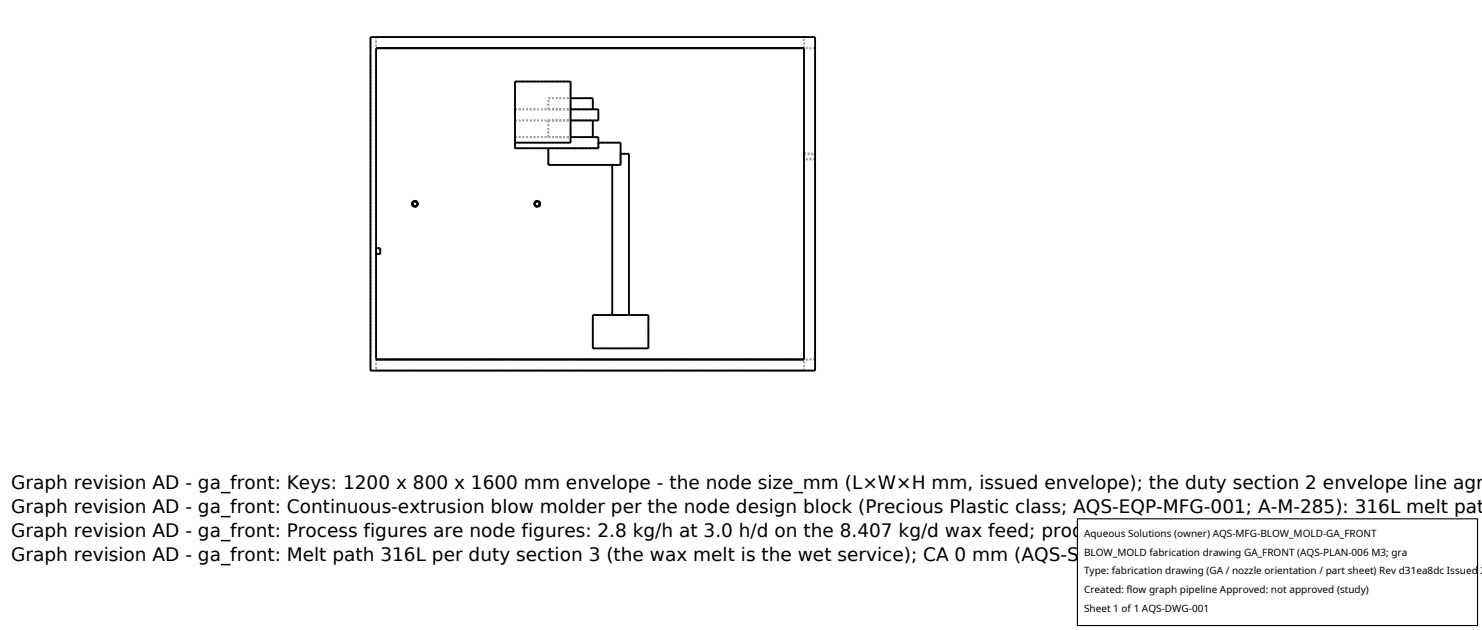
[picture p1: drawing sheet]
<svg xmlns="http://www.w3.org/2000/svg" width="212mm" height="90mm" viewBox="0 0 212 90" stroke-linecap="round" stroke-linejoin="round" font-family="sans-serif">
<defs><g id="words">
<g font-size="2.6">
<text x="1.6" y="69.8">Graph revision AD - ga_front: Keys: 1200 x 800 x 1600 mm envelope - the node size_mm (L×W×H mm, issued envelope); the duty section 2 envelope line agr</text>
<text x="1.6" y="73.3">Graph revision AD - ga_front: Continuous-extrusion blow molder per the node design block (Precious Plastic class; AQS-EQP-MFG-001; A-M-285): 316L melt pat</text>
<text x="1.6" y="76.7">Graph revision AD - ga_front: Process figures are node figures: 2.8 kg/h at 3.0 h/d on the 8.407 kg/d wax feed; products to MFG_SHOP, scrap to OIL_FRAC</text>
<text x="1.6" y="80.2">Graph revision AD - ga_front: Melt path 316L per duty section 3 (the wax melt is the wet service); CA 0 mm (AQS-STD-001)</text>
</g>
<g font-size="1.4">
<text x="154.8" y="76.6">Aqueous Solutions (owner) AQS-MFG-BLOW_MOLD-GA_FRONT</text>
<text x="154.8" y="79.3">BLOW_MOLD fabrication drawing GA_FRONT (AQS-PLAN-006 M3; gra</text>
<text x="154.8" y="82">Type: fabrication drawing (GA / nozzle orientation / part sheet) Rev d31ea8dc Issued 2</text>
<text x="154.8" y="84.7">Created: flow graph pipeline Approved: not approved (study)</text>
<text x="154.8" y="87.4">Sheet 1 of 1 AQS-DWG-001</text>
</g>
</g></defs>
<g fill="none" stroke="#a0a0a0" stroke-width=".26" stroke-dasharray=".3 .3" stroke-linecap="butt">
<path d="M52.9 5.3h63.5M53.7 6.9h61.1M53.7 5.3v1.6M53.7 5.3h61.1M73.6 19.6h7.9M73.6 19.6h11.9M73.6 17.2h11.9M73.6 17.2h7.9M73.6 17.2v-1.6M73.6 15.6h11.9M73.6 15.6h7.9M73.6 11.6h7.9"/>
<path d="M78.3 19.6h6.4M78.3 19.6v-2.4M78.3 17.2h6.4M78.3 15.6h6.4M78.3 15.6v-1.6M78.3 14h3.2M78.3 14h6.4M84.7 19.6v-2.4M84.7 15.6v-1.6M85.5 17.2v-1.6M114.8 5.3h-61.1M114.8 6.9v-1.6"/>
<path d="M116.4 6.9v44.4M116.4 6.9h-1.6M53.7 35.4v.9M53.7 36.3v-.9M53.7 35.5v.7M53.7 36.2v-.7M53.7 36.2h.6M54.3 35.4v.9M54.3 35.5v.7M54.3 36.2v-.7M54.3 35.5h-.6M59.3 28.7l.2 .1 .2 .3-.1 .3-.3 .1-.3-.1-.2-.3 .1-.3 .4-.1"/>
<path d="M59.3 28.8l.2 .1 .1 .2-.1 .2-.2 .1-.2-.1-.1-.2v-.2l.3-.1M73.6 21.2h11.9M73.6 20.4v-.8M73.6 21.2v-1.6M73.6 20.4h7.9M73.6 20.4v-8.8M76.7 28.7l-.2 .1-.2 .3 .1 .3 .3 .1 .3-.1 .2-.3-.2-.3-.3-.1M76.7 28.8l-.2 .1-.1 .2 .1 .2 .2 .1 .2-.1 .1-.2v-.2l-.3-.1M78.3 23.5h10.3M78.3 23.5v-2.3M81.5 20.4v-8.8M85.5 21.2h-7.2"/>
<path d="M85.5 21.2v-.8M85.5 20.4h3.1M85.5 21.2v-1.6M87.4 23.5h1.2M88.6 22v1.5M88.6 23.5h-1.2M88.6 23.5v-3.1M89.8 22h-1.2M114.8 21.9h1.6M114.8 21.9v.9M114.8 22.8v-.9M114.8 22h1.6"/>
<path d="M114.8 22v.7M114.8 22.7v-.7M116.4 21.9v.9M116.4 22.8v-.9M116.4 22v.7M116.4 22.7v-.7M116.4 22.8h-1.6M116.4 22.7h-1.6M52.9 52.9h63.5M52.9 52.9v-47.6M53.7 52.9h61.1M53.7 51.3v-44.4"/>
<path d="M53.7 51.3h61.1M53.7 51.3v1.6M84.7 49.7h7.9M84.7 49.7v-4.7M84.7 45h7.9M87.4 45h2.4M89.8 45h-2.4M92.6 49.7v-4.7M114.8 52.9h-61.1M114.8 51.3v-44.4M114.8 52.9v-1.6M116.4 52.9v-47.6"/>
<path d="M116.4 51.3v-44.4M116.4 51.3h-1.6"/>
</g>
<g fill="none" stroke="#000" stroke-width=".26">
<path d="M52.9 5.3h63.5v47.6h-63.5zM53.7 6.9h61.1v44.4h-61.1zM81.5 14h3.2v1.6M81.5 19.6h4v1.6h-11.9v-9.6h7.9v8.8h-7.9M81.5 15.6h4v1.6h-4M84.7 17.2v2.4M53.7 35.4h.6v.9h-.6M85.5 20.4h3.1v3.1h-10.3v-2.3M87.4 23.5v21.5M88.6 22h1.2v23M84.7 45h7.9v4.7h-7.9z"/>
<circle cx="59.3" cy="29.1" r=".31"/>
<circle cx="59.3" cy="29.1" r=".42"/>
<circle cx="76.7" cy="29.1" r=".42"/>
<circle cx="76.7" cy="29.1" r=".31"/>
</g>
<path d="M153.9 74.1h57.1v15.2h-57.1z" fill="#fff" stroke="#000" stroke-width=".16"/>
<use href="#words"/>
</svg>
